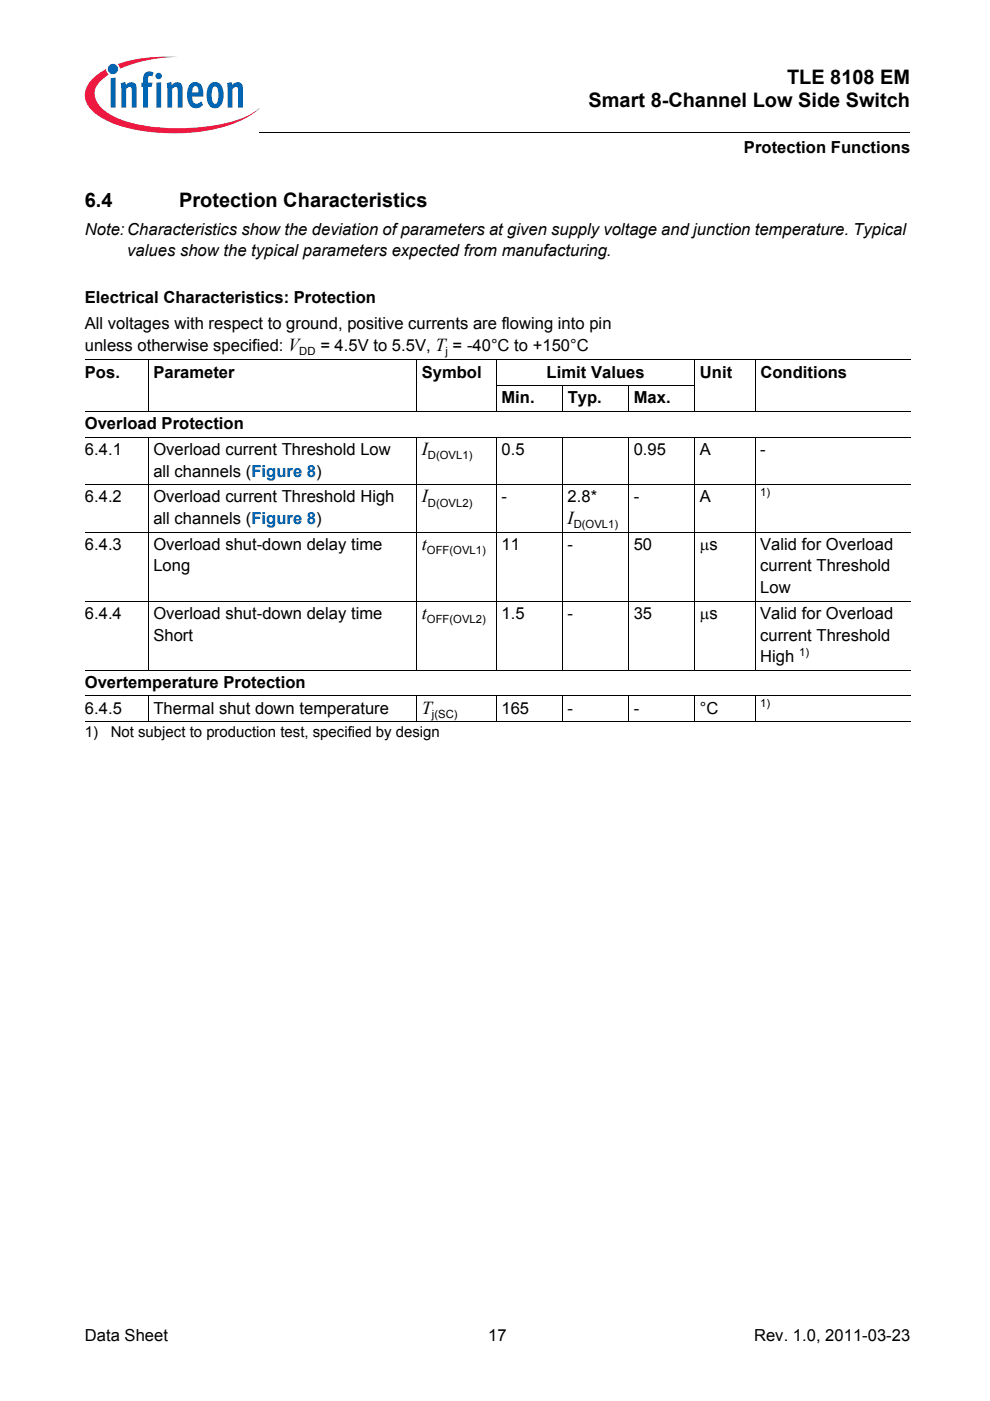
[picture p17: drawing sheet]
<svg xmlns="http://www.w3.org/2000/svg" width="210mm" height="297mm" viewBox="0 0 210 297" stroke-linecap="round" stroke-linejoin="round" font-family="sans-serif">
<defs><g id="words">
<g font-size="4.2">
<text x="166.9" y="17.8">TLE 8108 EM</text>
<text x="124.8" y="22.8">Smart 8-Channel Low Side Switch</text>
<text x="18" y="43.8">6.4</text>
<text x="38" y="43.8">Protection Characteristics</text>
</g>
<g font-size="3.9">
<text x="89.4" y="96.5">I</text>
<text x="89.4" y="106.5">I</text>
<text x="120.4" y="111.1">I</text>
<text x="89.4" y="116.6">t</text>
<text x="89.4" y="131.2">t</text>
<text x="89.4" y="151.3">T</text>
</g>
<g font-size="3.5">
<text x="157.7" y="32.5">Protection Functions</text>
<text x="18" y="49.7">Note:Characteristics show the deviation of parameters at given supply voltage and junction temperature. Typical</text>
<text x="27" y="54.3">values show the typical parameters expected from manufacturing.</text>
<text x="18" y="64.2">Electrical Characteristics: Protection</text>
<text x="18" y="69.8">All voltages with respect to ground, positive currents are flowing into pin</text>
<text x="18" y="74.4">unless otherwise specified: V</text>
<text x="67.9" y="74.4">= 4.5V to 5.5V, T = -40°C to +150°C</text>
<text x="18" y="80.1">Pos.</text>
<text x="32.5" y="80.1">Parameter</text>
<text x="89.4" y="80.1">Symbol</text>
<text x="115.9" y="80.1">Limit Values</text>
<text x="148.4" y="80.1">Unit</text>
<text x="161.2" y="80.1">Conditions</text>
<text x="106.3" y="85.5">Min.</text>
<text x="120.4" y="85.5">Typ.</text>
<text x="134.4" y="85.5">Max.</text>
<text x="18" y="91">Overload Protection</text>
<text x="18" y="96.5">6.4.1</text>
<text x="32.5" y="101">all channels (Figure 8)</text>
<text x="32.5" y="96.5">Overload current Threshold Low</text>
<text x="106.3" y="96.5">0.5</text>
<text x="134.4" y="96.5">0.95</text>
<text x="148.4" y="96.5">A</text>
<text x="161.2" y="96.5">-</text>
<text x="18" y="106.5">6.4.2</text>
<text x="32.5" y="106.5">Overload current Threshold High</text>
<text x="106.3" y="106.5">-</text>
<text x="120.4" y="106.5">2.8*</text>
<text x="134.4" y="106.5">-</text>
<text x="148.4" y="106.5">A</text>
<text x="32.5" y="111.1">all channels (Figure 8)</text>
<text x="18" y="116.6">6.4.3</text>
<text x="32.5" y="116.6">Overload shut-down delay time</text>
<text x="106.3" y="116.6">11</text>
<text x="120.4" y="116.6">-</text>
<text x="134.4" y="116.6">50</text>
<text x="148.4" y="116.6">μs</text>
<text x="161.2" y="116.6">Valid for Overload</text>
<text x="32.5" y="121.2">Long</text>
<text x="161.2" y="121.2">current Threshold</text>
<text x="161.2" y="125.7">Low</text>
<text x="18" y="131.2">6.4.4</text>
<text x="32.5" y="131.2">Overload shut-down delay time</text>
<text x="106.3" y="131.2">1.5</text>
<text x="120.4" y="131.2">-</text>
<text x="134.4" y="131.2">35</text>
<text x="148.4" y="131.2">μs</text>
<text x="161.2" y="131.2">Valid for Overload</text>
<text x="32.5" y="135.8">Short</text>
<text x="161.2" y="135.8">current Threshold</text>
<text x="161.2" y="140.4">High</text>
<text x="18" y="145.9">Overtemperature Protection</text>
<text x="18" y="151.3">6.4.5</text>
<text x="32.5" y="151.3">Thermal shut down temperature</text>
<text x="106.3" y="151.3">165</text>
<text x="120.4" y="151.3">-</text>
<text x="134.4" y="151.3">-</text>
<text x="148.4" y="151.3">°C</text>
<text x="18" y="284.4">Data Sheet</text>
<text x="103.5" y="284.4">17</text>
<text x="159.9" y="284.4">Rev. 1.0, 2011-03-23</text>
</g>
<g font-size="3.2">
<text x="18" y="156.3">1)</text>
<text x="23.5" y="156.3">Not subject to production test, specified by design</text>
</g>
<g font-size="2.4">
<text x="63.5" y="75.3">DD</text>
<text x="94.5" y="75.3">j</text>
<text x="90.7" y="97.3">D(OVL1)</text>
<text x="90.7" y="107.4">D(OVL2)</text>
<text x="161.2" y="105.1">1)</text>
<text x="121.6" y="112">D(OVL1)</text>
<text x="90.5" y="117.5">OFF(OVL1)</text>
<text x="90.5" y="132.1">OFF(OVL2)</text>
<text x="169.4" y="139">1)</text>
<text x="161.2" y="149.9">1)</text>
<text x="91.6" y="152.2">j(SC)</text>
</g>
</g></defs>
<circle cx="24" cy="14.6" r="1.09" fill="#0066b3"/>
<g fill="#ed1941">
<path d="M25 13.6l.8-.3a32.5 32.5 0 0 1 12-1.2 31.8 31.8 0 0 0-11.7 2.2l-.7 .3z"/>
<path d="M19.4 16.9a11.2 11.2 0 0 1 3.1-2.2l.1 .6 .5 .5a5 5 0 0 0-3 4.3 6 6 0 0 0 3.4 4.2 31.6 31.6 0 0 0 15.9 2.9 31.7 31.7 0 0 0 14-3.1l1.6-1.2a17.5 17.5 0 0 1-8.9 4.4 41.1 41.1 0 0 1-22.7-1.4 9.4 9.4 0 0 1-5.1-4.1 4.3 4.3 0 0 1 1.1-4.9z"/>
</g>
<g fill="#0066b3">
<path d="M23.5 16.6l1-.2v6.4h-1z"/>
<path d="M25.6 17.6l.9-.2 .2 .6a1.22 1.22 0 0 1 1.4-.6 1.22 1.22 0 0 1 .9 1.4v4h-1.1v-4.1a.42 .42 0 0 0-.6-.2l-.6 .4v3.9h-1z"/>
<path d="M30.8 15.4l.8-.3 .8 .2 .2 .1-.3 .8-.2-.1a.47 .47 0 0 0-.7 .3v1.1h.9l-.1 .9h-.8v4.4h-1.1v-4.4h-.3v-.9h.3v-.7a1.77 1.77 0 0 1 .5-1.4z"/>
<path d="M35.3 17.6l1-.2 .1 .6a1.22 1.22 0 0 1 1.5-.6 1.22 1.22 0 0 1 .8 1.4v4h-1l-.1-4.1a.42 .42 0 0 0-.6-.2l-.5 .4v3.9h-1z"/>
<path d="M48.1 17.6l1-.2 .1 .6a1.22 1.22 0 0 1 1.5-.6 1.22 1.22 0 0 1 .8 1.4v4h-1l-.1-4.1a.41 .41 0 0 0-.6-.2l-.5 .4v3.9h-1z"/>
<path d="M33 16.1a.68 .68 0 0 1 1.3 0 .68 .68 0 0 1-1.3 0zM33.1 17.6l1.1-.2v5.4h-1.1z"/>
<path d="M40.4 17.8a1.59 1.59 0 0 1 1.8-.2 1.59 1.59 0 0 1 .8 1.5l.1 1.4h-2.3a1.09 1.09 0 0 0 .2 1.1 1.09 1.09 0 0 0 1.2 .3l.4-.4 .4 .7a1.88 1.88 0 0 1-2.1 .6 1.88 1.88 0 0 1-1.2-1.9v-1.7l.3-.8zM41 18.5l-.2 1.1h1.3l-.1-.7a.58 .58 0 0 0-.3-.6 .58 .58 0 0 0-.7 .2z"/>
<path d="M44.6 17.7a1.76 1.76 0 0 1 2 0 1.76 1.76 0 0 1 .8 1.7v1.3a1.96 1.96 0 0 1-2.4 2.2 2.94 2.94 0 0 1-1.2-3.3 2.79 2.79 0 0 1 .8-1.9zM45.2 18.5a4.3 4.3 0 0 0 .1 3.4l.3 .1a1.54 1.54 0 0 0 .7-1.9v-.4a1.19 1.19 0 0 0-.7-1.4z"/>
</g>
<path d="M55 28v.1z" fill="#000"/>
<path d="M55 28h137.9" fill="none" stroke="#000" stroke-width=".21"/>
<path d="M18 29h46v5h-46z" fill="#fff"/>
<g fill="none" stroke="#000" stroke-width=".21">
<path d="M18 76.3h175M31.5 76.2v11.1M88.4 76.2v11.1M105.3 76.2v11.1M147.3 76.2v11.1M160.1 76.2v11.1M18 87.2h175M18 92.7h175M31.5 92.6v49.5M88.4 92.6v49.5M105.2 81.8h42.2M105.3 92.6v49.5"/>
<path d="M119.3 81.7v5.6M119.3 92.6v49.5M133.3 81.7v5.6M133.3 92.6v49.5M147.3 92.6v49.5M160.1 92.6v49.5M18 102.8h175M18 112.8h175M18 127.5h175M18 142.1h175M18 147.6h175M18 153h175"/>
<path d="M31.5 147.5v5.6M88.4 147.5v5.6M105.3 147.5v5.6M119.3 147.5v5.6M133.3 147.5v5.6M147.3 147.5v5.6M160.1 147.5v5.6"/>
</g>
<use href="#words"/>
</svg>
